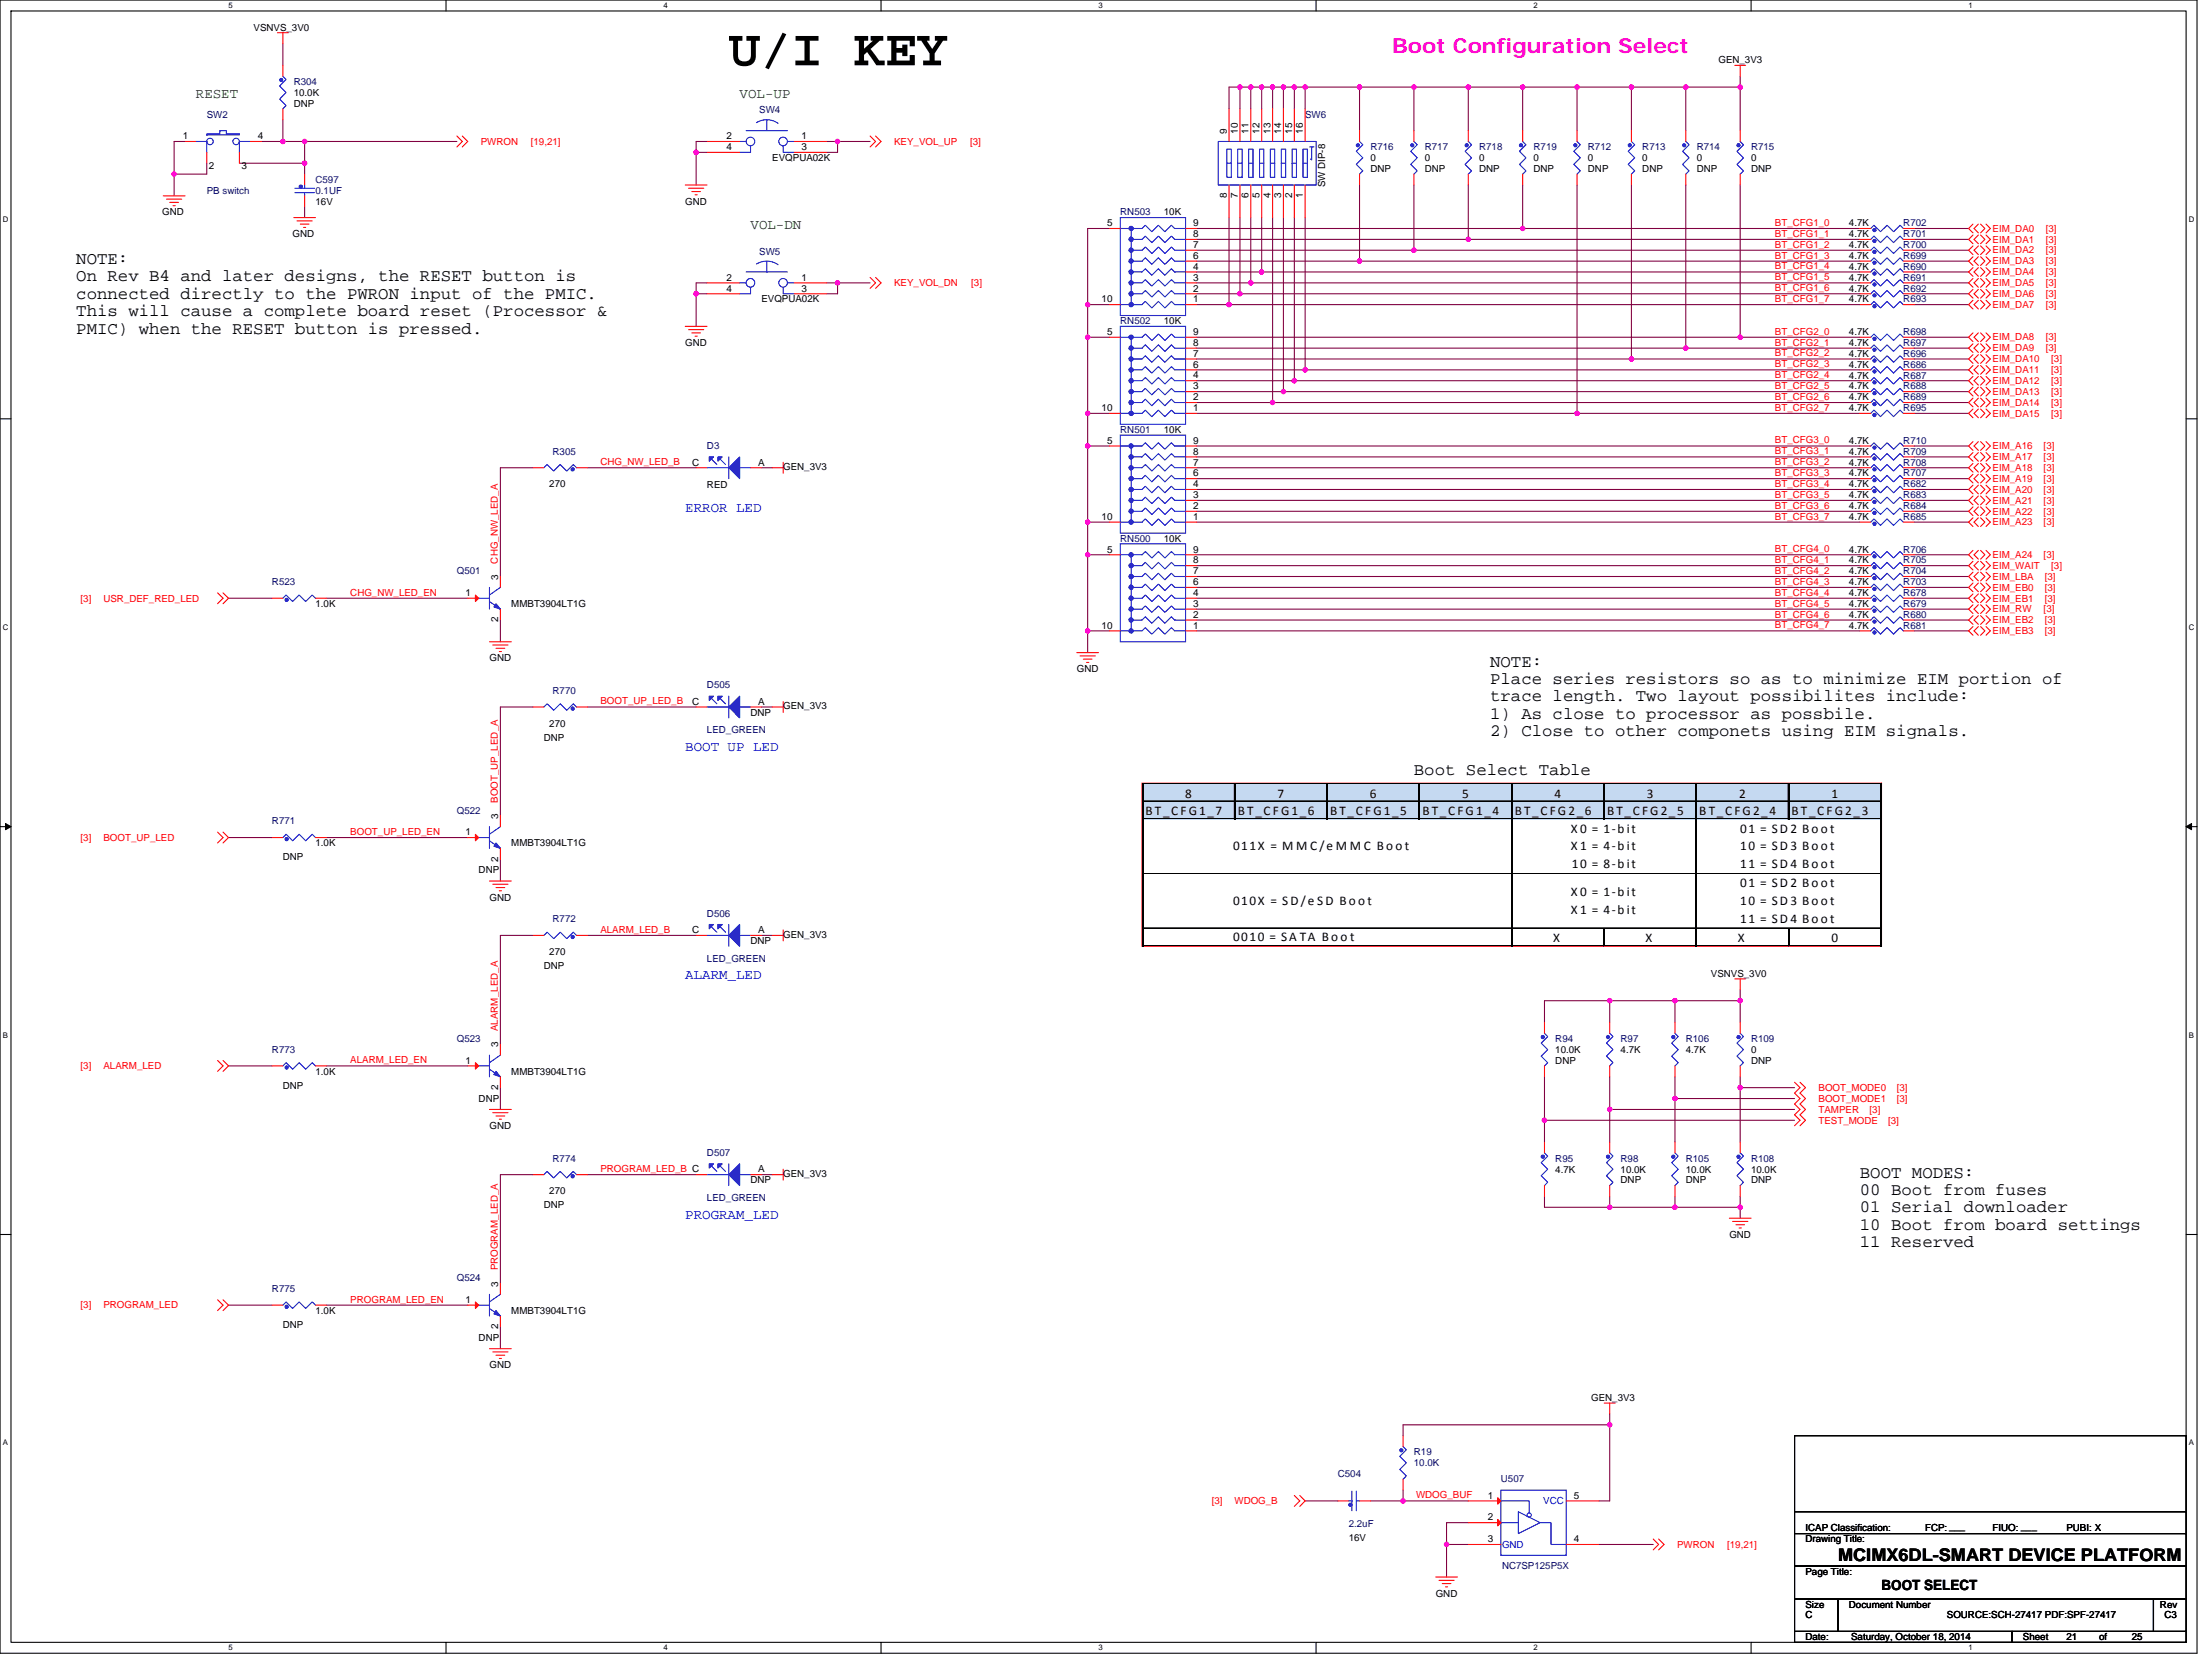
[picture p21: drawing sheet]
<svg xmlns="http://www.w3.org/2000/svg" width="610mm" height="457mm" viewBox="0 0 610 457" stroke-linecap="round" stroke-linejoin="round" font-family="sans-serif">
<defs><g id="words">
<text font-size="14.4" x="200.9" y="18">U/I KEY</text>
<text font-size="5.7" fill="#f0f" x="383.7" y="14.7">Boot Configuration Select</text>
<g font-size="4.8">
<text x="21" y="72.8">NOTE:</text>
<text x="21" y="77.6">On Rev B4 and later designs, the RESET button is</text>
<text x="21" y="82.4">connected directly to the PWRON input of the PMIC.</text>
<text x="21" y="87.1">This will cause a complete board reset (Processor &amp;</text>
<text x="21" y="91.9">PMIC) when the RESET button is pressed.</text>
<text x="410.7" y="183.7">NOTE:</text>
<text x="410.7" y="188.5">Place series resistors so as to minimize EIM portion of</text>
<text x="410.7" y="193.3">trace length. Two layout possibilites include:</text>
<text x="410.7" y="198">1) As close to processor as possbile.</text>
<text x="410.7" y="202.8">2) Close to other componets using EIM signals.</text>
<text x="389.7" y="213.7">Boot Select Table</text>
<text x="512.6" y="324.6">BOOT MODES:</text>
<text x="512.6" y="329.4">00 Boot from fuses</text>
<text x="512.6" y="334.1">01 Serial downloader</text>
<text x="512.6" y="338.9">10 Boot from board settings</text>
<text x="512.6" y="343.7">11 Reserved</text>
<text x="506.6" y="430.1">MCIMX6DL-SMART DEVICE PLATFORM</text>
</g>
<g font-size="3.9" fill="#008000">
<text x="54" y="27.1">RESET</text>
<text x="203.8" y="27.1">VOL-UP</text>
<text x="206.8" y="63.1">VOL-DN</text>
</g>
<g font-size="3.9" fill="#00f">
<text x="188.8" y="141">ERROR LED</text>
<text x="188.8" y="206.9">BOOT UP LED</text>
<text x="188.8" y="269.9">ALARM_LED</text>
<text x="188.8" y="335.8">PROGRAM_LED</text>
</g>
<text font-size="3.9" x="518.5" y="438.2">BOOT SELECT</text>
<g font-size="3.6">
<text x="326.6" y="219.8">8</text>
<text x="352.1" y="219.8">7</text>
<text x="377.5" y="219.8">6</text>
<text x="403" y="219.8">5</text>
<text x="428.4" y="219.8">4</text>
<text x="453.8" y="219.8">3</text>
<text x="479.3" y="219.8">2</text>
<text x="504.7" y="219.8">1</text>
<text x="315.7" y="224.7">BT_C FG1_7</text>
<text x="341.1" y="224.7">BT_C FG1_6</text>
<text x="366.6" y="224.7">BT_CFG1_5</text>
<text x="392" y="224.7">BT_CFG1_4</text>
<text x="417.4" y="224.7">BT_C FG2_6</text>
<text x="442.9" y="224.7">BT_C FG2_5</text>
<text x="468.3" y="224.7">BT_CFG2_4</text>
<text x="493.8" y="224.7">BT_C FG2_3</text>
<text x="432.9" y="229.5">X 0 = 1‐b it</text>
<text x="479.6" y="229.5">01 = SD 2 Bo o t</text>
<text x="339.8" y="234.4">011X = M M C/e M M C Bo o t</text>
<text x="432.9" y="234.4">X 1 = 4‐b it</text>
<text x="433.2" y="239.2">10 = 8‐b it</text>
<text x="479.6" y="239.2">11 = SD 4 Bo o t</text>
<text x="479.6" y="234.4">10 = SD 3 Bo o t</text>
<text x="479.6" y="244.6">01 = SD 2 Bo o t</text>
<text x="339.9" y="249.4">010X = SD /e SD Bo o t</text>
<text x="432.9" y="251.9">X 1 = 4‐b it</text>
<text x="432.9" y="247">X 0 = 1‐b it</text>
<text x="479.6" y="249.4">10 = SD 3 Bo o t</text>
<text x="479.6" y="254.3">11 = SD 4 Bo o t</text>
<text x="339.9" y="259.4">0010 = SA TA Bo o t</text>
<text x="428.1" y="259.7">X</text>
<text x="453.5" y="259.7">X</text>
<text x="478.9" y="259.7">X</text>
<text x="504.7" y="259.7">0</text>
</g>
<g font-size="2.7">
<text x="69.9" y="8.4">VSNVS_3V0</text>
<text x="473.6" y="17.4">GEN_3V3</text>
<text x="81" y="26.4">10.0K</text>
<text x="81" y="29.4">DNP</text>
<text x="50.4" y="38.4">1</text>
<text x="71.1" y="38.4">4</text>
<text x="200.2" y="38.4">2</text>
<text x="200.2" y="41.4">4</text>
<text x="220.9" y="38.4">1</text>
<text x="220.9" y="41.4">3</text>
<text x="338.1" y="36.9" transform="rotate(-90 338.1 36.9)">9</text>
<text x="341.1" y="36.9" transform="rotate(-90 341.1 36.9)">10</text>
<text x="344.1" y="36.9" transform="rotate(-90 344.1 36.9)">11</text>
<text x="347.1" y="36.9" transform="rotate(-90 347.1 36.9)">12</text>
<text x="350.1" y="36.9" transform="rotate(-90 350.1 36.9)">13</text>
<text x="353.1" y="36.9" transform="rotate(-90 353.1 36.9)">14</text>
<text x="356.1" y="36.9" transform="rotate(-90 356.1 36.9)">15</text>
<text x="359.1" y="36.9" transform="rotate(-90 359.1 36.9)">16</text>
<text x="57.6" y="46.5">2</text>
<text x="66.6" y="46.5">3</text>
<text x="212.8" y="44.4">EVQPUA02K</text>
<text x="377.7" y="44.4">0</text>
<text x="377.7" y="47.4">DNP</text>
<text x="392.7" y="44.4">0</text>
<text x="392.7" y="47.4">DNP</text>
<text x="407.6" y="44.4">0</text>
<text x="407.6" y="47.4">DNP</text>
<text x="422.6" y="44.4">0</text>
<text x="422.6" y="47.4">DNP</text>
<text x="437.6" y="44.4">0</text>
<text x="437.6" y="47.4">DNP</text>
<text x="452.6" y="44.4">0</text>
<text x="452.6" y="47.4">DNP</text>
<text x="467.6" y="44.4">0</text>
<text x="467.6" y="47.4">DNP</text>
<text x="482.6" y="44.4">0</text>
<text x="482.6" y="47.4">DNP</text>
<text x="365.2" y="51.6" transform="rotate(-90 365.2 51.6)">SW DIP-8</text>
<text x="44.7" y="59.4">GND</text>
<text x="87" y="56.4">16V</text>
<text x="188.8" y="56.4">GND</text>
<text x="320.7" y="59.4">10K</text>
<text x="338.1" y="54.6" transform="rotate(-90 338.1 54.6)">8</text>
<text x="341.1" y="54.6" transform="rotate(-90 341.1 54.6)">7</text>
<text x="344.1" y="54.6" transform="rotate(-90 344.1 54.6)">6</text>
<text x="347.1" y="54.6" transform="rotate(-90 347.1 54.6)">5</text>
<text x="350.1" y="54.6" transform="rotate(-90 350.1 54.6)">4</text>
<text x="353.1" y="54.6" transform="rotate(-90 353.1 54.6)">3</text>
<text x="356.1" y="54.6" transform="rotate(-90 356.1 54.6)">2</text>
<text x="359.1" y="54.6" transform="rotate(-90 359.1 54.6)">1</text>
<text x="80.6" y="65.4">GND</text>
<text x="305.1" y="62.4">5</text>
<text x="328.8" y="65.4">8</text>
<text x="328.8" y="62.4">9</text>
<text x="509.5" y="65.4">4.7K</text>
<text x="509.5" y="62.4">4.7K</text>
<text x="328.8" y="71.4">6</text>
<text x="328.8" y="68.3">7</text>
<text x="509.5" y="71.4">4.7K</text>
<text x="509.5" y="68.4">4.7K</text>
<text x="200.2" y="77.3">2</text>
<text x="220.9" y="77.3">1</text>
<text x="328.8" y="77.3">3</text>
<text x="328.8" y="74.3">4</text>
<text x="509.5" y="74.4">4.7K</text>
<text x="509.5" y="77.3">4.7K</text>
<text x="200.2" y="80.3">4</text>
<text x="209.8" y="83.4">EVQPUA02K</text>
<text x="220.9" y="80.3">3</text>
<text x="303.6" y="83.3">10</text>
<text x="328.8" y="83.3">1</text>
<text x="328.8" y="80.3">2</text>
<text x="509.5" y="80.3">4.7K</text>
<text x="509.5" y="83.4">4.7K</text>
<text x="320.7" y="89.3">10K</text>
<text x="188.8" y="95.3">GND</text>
<text x="305.1" y="92.3">5</text>
<text x="328.8" y="95.3">8</text>
<text x="328.8" y="92.3">9</text>
<text x="509.5" y="92.3">4.7K</text>
<text x="509.5" y="95.3">4.7K</text>
<text x="328.8" y="101.3">6</text>
<text x="328.8" y="98.3">7</text>
<text x="509.5" y="98.3">4.7K</text>
<text x="509.5" y="101.3">4.7K</text>
<text x="328.8" y="107.3">3</text>
<text x="328.8" y="104.3">4</text>
<text x="509.5" y="104.3">4.7K</text>
<text x="509.5" y="107.3">4.7K</text>
<text x="303.6" y="113.3">10</text>
<text x="328.8" y="113.3">1</text>
<text x="328.8" y="110.3">2</text>
<text x="509.5" y="113.3">4.7K</text>
<text x="509.5" y="110.3">4.7K</text>
<text x="320.7" y="119.3">10K</text>
<text x="305.1" y="122.3">5</text>
<text x="328.8" y="125.3">8</text>
<text x="328.8" y="122.3">9</text>
<text x="509.5" y="125.3">4.7K</text>
<text x="509.5" y="122.3">4.7K</text>
<text x="190.8" y="128.3">C</text>
<text x="208.9" y="128.3">A</text>
<text x="215.8" y="129.5">GEN_3V3</text>
<text x="328.8" y="131.3">6</text>
<text x="328.8" y="128.3">7</text>
<text x="509.5" y="131.3">4.7K</text>
<text x="509.5" y="128.3">4.7K</text>
<text x="151.4" y="134.3">270</text>
<text x="194.8" y="134.6">RED</text>
<text x="328.8" y="137.3">3</text>
<text x="328.8" y="134.3">4</text>
<text x="509.5" y="137.3">4.7K</text>
<text x="509.5" y="134.3">4.7K</text>
<text x="303.6" y="143.3">10</text>
<text x="328.8" y="143.3">1</text>
<text x="328.8" y="140.3">2</text>
<text x="509.5" y="143.3">4.7K</text>
<text x="509.5" y="140.3">4.7K</text>
<text x="320.7" y="149.3">10K</text>
<text x="305.1" y="152.3">5</text>
<text x="328.8" y="155.3">8</text>
<text x="328.8" y="152.3">9</text>
<text x="509.5" y="152.3">4.7K</text>
<text x="509.5" y="155.3">4.7K</text>
<text x="137.3" y="159.8" transform="rotate(-90 137.3 159.8)">3</text>
<text x="328.8" y="161.3">6</text>
<text x="328.8" y="158.3">7</text>
<text x="509.5" y="158.3">4.7K</text>
<text x="509.5" y="161.3">4.7K</text>
<text x="87" y="167.3">1.0K</text>
<text x="128.3" y="164.3">1</text>
<text x="140.9" y="167.3">MMBT3904LT1G</text>
<text x="328.8" y="167.3">3</text>
<text x="328.8" y="164.3">4</text>
<text x="509.5" y="167.3">4.7K</text>
<text x="509.5" y="164.3">4.7K</text>
<text x="137.3" y="171.5" transform="rotate(-90 137.3 171.5)">2</text>
<text x="303.6" y="173.2">10</text>
<text x="328.8" y="173.2">1</text>
<text x="328.8" y="170.3">2</text>
<text x="509.5" y="170.3">4.7K</text>
<text x="509.5" y="173.3">4.7K</text>
<text x="134.9" y="182.2">GND</text>
<text x="296.8" y="185.3">GND</text>
<text x="190.8" y="194.2">C</text>
<text x="206.8" y="197.2">DNP</text>
<text x="208.9" y="194.2">A</text>
<text x="215.8" y="195.4">GEN_3V3</text>
<text x="151.4" y="200.2">270</text>
<text x="149.9" y="204.1">DNP</text>
<text x="137.3" y="225.7" transform="rotate(-90 137.3 225.7)">3</text>
<text x="87" y="233.2">1.0K</text>
<text x="128.3" y="230.2">1</text>
<text x="140.9" y="233.2">MMBT3904LT1G</text>
<text x="78" y="237.1">DNP</text>
<text x="137.3" y="237.4" transform="rotate(-90 137.3 237.4)">2</text>
<text x="131.9" y="240.7">DNP</text>
<text x="134.9" y="248.2">GND</text>
<text x="190.8" y="257.2">C</text>
<text x="208.9" y="257.2">A</text>
<text x="151.4" y="263.2">270</text>
<text x="206.8" y="260.2">DNP</text>
<text x="215.8" y="258.4">GEN_3V3</text>
<text x="149.9" y="267.1">DNP</text>
<text x="471.5" y="269.2">VSNVS_3V0</text>
<text x="128.3" y="293.1">1</text>
<text x="137.3" y="288.7" transform="rotate(-90 137.3 288.7)">3</text>
<text x="428.6" y="290.2">10.0K</text>
<text x="428.6" y="293.2">DNP</text>
<text x="446.6" y="290.2">4.7K</text>
<text x="464.6" y="290.2">4.7K</text>
<text x="482.6" y="290.2">0</text>
<text x="482.6" y="293.2">DNP</text>
<text x="87" y="296.1">1.0K</text>
<text x="140.9" y="296.1">MMBT3904LT1G</text>
<text x="78" y="300">DNP</text>
<text x="131.9" y="303.6">DNP</text>
<text x="137.3" y="300.4" transform="rotate(-90 137.3 300.4)">2</text>
<text x="134.9" y="311.1">GND</text>
<text x="208.9" y="323.1">A</text>
<text x="428.6" y="323.1">4.7K</text>
<text x="446.6" y="323.1">10.0K</text>
<text x="464.6" y="323.1">10.0K</text>
<text x="482.6" y="323.1">10.0K</text>
<text x="151.4" y="329.1">270</text>
<text x="206.8" y="326.1">DNP</text>
<text x="215.8" y="324.3">GEN_3V3</text>
<text x="446.6" y="326.1">DNP</text>
<text x="464.6" y="326.1">DNP</text>
<text x="482.6" y="326.1">DNP</text>
<text x="149.9" y="333">DNP</text>
<text x="476.6" y="341.1">GND</text>
<text x="128.3" y="359.1">1</text>
<text x="137.3" y="354.6" transform="rotate(-90 137.3 354.6)">3</text>
<text x="78" y="366">DNP</text>
<text x="87" y="362.1">1.0K</text>
<text x="140.9" y="362.1">MMBT3904LT1G</text>
<text x="131.9" y="369.6">DNP</text>
<text x="137.3" y="366.3" transform="rotate(-90 137.3 366.3)">2</text>
<text x="134.9" y="377.1">GND</text>
<text x="438.5" y="386.1">GEN_3V3</text>
<text x="410" y="413">1</text>
<text x="433.7" y="413">5</text>
<text x="410" y="419">2</text>
<text x="371.7" y="424.7">16V</text>
<text x="410" y="425">3</text>
<text x="433.7" y="425">4</text>
<text x="497.6" y="425">Drawing Title:</text>
<text x="497.6" y="422">ICAP Classification:</text>
<text x="530.5" y="422">FCP: ___</text>
<text x="549.1" y="422">FIUO: ___</text>
<text x="569.5" y="422">PUBI: X</text>
<text x="497.6" y="434">Page Title:</text>
<text x="395.7" y="440">GND</text>
<text x="497.6" y="443">Size</text>
<text x="509.5" y="443">Document Number</text>
<text x="595.3" y="443">Rev</text>
<text x="497.6" y="446">C</text>
<text x="536.5" y="446">SOURCE:SCH-27417 PDF:SPF-27417</text>
<text x="596.5" y="446">C3</text>
<text x="497.6" y="452">Date:</text>
<text x="510.2" y="452">Saturday, October 18, 2014</text>
<text x="557.5" y="452">Sheet</text>
<text x="569.5" y="452">21</text>
<text x="578.5" y="452">of</text>
<text x="587.5" y="452">25</text>
</g>
<g font-size="2.7" fill="#000080">
<text x="81" y="23.4">R304</text>
<text x="57" y="32.4">SW2</text>
<text x="209.2" y="31.2">SW4</text>
<text x="359.7" y="32.4">SW6</text>
<text x="377.7" y="41.4">R716</text>
<text x="392.7" y="41.4">R717</text>
<text x="407.6" y="41.4">R718</text>
<text x="422.6" y="41.4">R719</text>
<text x="437.6" y="41.4">R712</text>
<text x="452.6" y="41.4">R713</text>
<text x="467.6" y="41.4">R714</text>
<text x="482.6" y="41.4">R715</text>
<text x="57" y="53.4">PB switch</text>
<text x="87" y="50.4">C597</text>
<text x="87" y="53.4">0.1UF</text>
<text x="308.7" y="59.4">RN503</text>
<text x="524.5" y="65.4">R701</text>
<text x="524.5" y="62.4">R702</text>
<text x="209.2" y="70.2">SW5</text>
<text x="524.5" y="71.4">R699</text>
<text x="524.5" y="68.4">R700</text>
<text x="524.5" y="74.4">R690</text>
<text x="524.5" y="77.3">R691</text>
<text x="524.5" y="80.3">R692</text>
<text x="524.5" y="83.4">R693</text>
<text x="308.7" y="89.3">RN502</text>
<text x="524.5" y="92.3">R698</text>
<text x="524.5" y="95.3">R697</text>
<text x="524.5" y="98.3">R696</text>
<text x="524.5" y="101.3">R686</text>
<text x="524.5" y="104.3">R687</text>
<text x="524.5" y="107.3">R688</text>
<text x="524.5" y="113.3">R695</text>
<text x="524.5" y="110.3">R689</text>
<text x="308.7" y="119.3">RN501</text>
<text x="152.3" y="125.3">R305</text>
<text x="194.8" y="123.8">D3</text>
<text x="524.5" y="125.3">R709</text>
<text x="524.5" y="122.3">R710</text>
<text x="524.5" y="131.3">R707</text>
<text x="524.5" y="128.3">R708</text>
<text x="524.5" y="137.3">R683</text>
<text x="524.5" y="134.3">R682</text>
<text x="524.5" y="143.3">R685</text>
<text x="524.5" y="140.3">R684</text>
<text x="308.7" y="149.3">RN500</text>
<text x="524.5" y="152.3">R706</text>
<text x="524.5" y="155.3">R705</text>
<text x="75" y="161.3">R523</text>
<text x="125.9" y="158.3">Q501</text>
<text x="524.5" y="158.3">R704</text>
<text x="524.5" y="161.3">R703</text>
<text x="524.5" y="167.3">R679</text>
<text x="524.5" y="164.3">R678</text>
<text x="524.5" y="170.3">R680</text>
<text x="524.5" y="173.3">R681</text>
<text x="152.3" y="191.2">R770</text>
<text x="194.8" y="189.7">D505</text>
<text x="194.8" y="202">LED_GREEN</text>
<text x="75" y="227.2">R771</text>
<text x="125.9" y="224.2">Q522</text>
<text x="152.3" y="254.2">R772</text>
<text x="194.8" y="252.7">D506</text>
<text x="194.8" y="265">LED_GREEN</text>
<text x="125.9" y="287.1">Q523</text>
<text x="428.6" y="287.1">R94</text>
<text x="446.6" y="287.1">R97</text>
<text x="464.6" y="287.1">R106</text>
<text x="482.6" y="287.1">R109</text>
<text x="75" y="290.2">R773</text>
<text x="152.3" y="320.1">R774</text>
<text x="194.8" y="318.6">D507</text>
<text x="428.6" y="320.1">R95</text>
<text x="446.6" y="320.1">R98</text>
<text x="464.6" y="320.1">R105</text>
<text x="482.6" y="320.1">R108</text>
<text x="194.8" y="330.9">LED_GREEN</text>
<text x="125.9" y="353.1">Q524</text>
<text x="75" y="356.1">R775</text>
<text x="389.7" y="401">R19</text>
<text x="368.7" y="407">C504</text>
<text x="389.7" y="404.1">10.0K</text>
<text x="413.6" y="408.5">U507</text>
<text x="371.7" y="420.8">2.2uF</text>
<text x="413.9" y="432.5">NC7SP125P5X</text>
</g>
<g font-size="2.7" fill="#f00">
<text x="132.5" y="39.9">PWRON</text>
<text x="146.3" y="39.9">[19,21]</text>
<text x="246.4" y="39.9">KEY_VOL_UP</text>
<text x="267.4" y="39.9">[3]</text>
<text x="489.2" y="62.3">BT_CFG1_0</text>
<text x="489.2" y="65.3">BT_CFG1_1</text>
<text x="549.1" y="63.9">EIM_DA0</text>
<text x="563.8" y="63.9">[3]</text>
<text x="489.2" y="71.3">BT_CFG1_3</text>
<text x="489.2" y="68.3">BT_CFG1_2</text>
<text x="549.1" y="66.9">EIM_DA1</text>
<text x="549.1" y="69.8">EIM_DA2</text>
<text x="563.8" y="66.9">[3]</text>
<text x="563.8" y="69.8">[3]</text>
<text x="489.2" y="74.3">BT_CFG1_4</text>
<text x="489.2" y="77.3">BT_CFG1_5</text>
<text x="549.1" y="72.9">EIM_DA3</text>
<text x="549.1" y="75.9">EIM_DA4</text>
<text x="563.8" y="72.9">[3]</text>
<text x="563.8" y="75.9">[3]</text>
<text x="246.4" y="78.8">KEY_VOL_DN</text>
<text x="267.7" y="78.8">[3]</text>
<text x="489.2" y="83.2">BT_CFG1_7</text>
<text x="489.2" y="80.3">BT_CFG1_6</text>
<text x="549.1" y="78.8">EIM_DA5</text>
<text x="549.1" y="81.9">EIM_DA6</text>
<text x="563.8" y="78.8">[3]</text>
<text x="563.8" y="81.9">[3]</text>
<text x="549.1" y="84.8">EIM_DA7</text>
<text x="563.8" y="84.8">[3]</text>
<text x="489.2" y="92.2">BT_CFG2_0</text>
<text x="489.2" y="95.2">BT_CFG2_1</text>
<text x="549.1" y="93.8">EIM_DA8</text>
<text x="563.8" y="93.8">[3]</text>
<text x="489.2" y="98.2">BT_CFG2_2</text>
<text x="489.2" y="101.2">BT_CFG2_3</text>
<text x="549.1" y="96.8">EIM_DA9</text>
<text x="549.1" y="99.8">EIM_DA10</text>
<text x="563.8" y="96.8">[3]</text>
<text x="565.3" y="99.8">[3]</text>
<text x="489.2" y="104.2">BT_CFG2_4</text>
<text x="489.2" y="107.2">BT_CFG2_5</text>
<text x="549.1" y="102.8">EIM_DA11</text>
<text x="549.1" y="105.8">EIM_DA12</text>
<text x="565.3" y="102.8">[3]</text>
<text x="565.3" y="105.8">[3]</text>
<text x="489.2" y="113.2">BT_CFG2_7</text>
<text x="489.2" y="110.2">BT_CFG2_6</text>
<text x="549.1" y="108.8">EIM_DA13</text>
<text x="549.1" y="111.8">EIM_DA14</text>
<text x="565.3" y="108.8">[3]</text>
<text x="565.3" y="111.8">[3]</text>
<text x="549.1" y="114.8">EIM_DA15</text>
<text x="565.3" y="114.8">[3]</text>
<text x="489.2" y="122.2">BT_CFG3_0</text>
<text x="489.2" y="125.2">BT_CFG3_1</text>
<text x="549.1" y="123.8">EIM_A16</text>
<text x="563.2" y="123.8">[3]</text>
<text x="165.5" y="128.2">CHG_NW_LED_B</text>
<text x="489.2" y="128.2">BT_CFG3_2</text>
<text x="489.2" y="131.2">BT_CFG3_3</text>
<text x="549.1" y="126.8">EIM_A17</text>
<text x="549.1" y="129.8">EIM_A18</text>
<text x="563.2" y="126.8">[3]</text>
<text x="563.2" y="129.8">[3]</text>
<text x="489.2" y="134.2">BT_CFG3_4</text>
<text x="489.2" y="137.2">BT_CFG3_5</text>
<text x="549.1" y="132.8">EIM_A19</text>
<text x="549.1" y="135.8">EIM_A20</text>
<text x="563.2" y="132.8">[3]</text>
<text x="563.2" y="135.8">[3]</text>
<text x="489.2" y="140.2">BT_CFG3_6</text>
<text x="489.2" y="143.2">BT_CFG3_7</text>
<text x="549.1" y="138.8">EIM_A21</text>
<text x="549.1" y="141.8">EIM_A22</text>
<text x="563.2" y="138.8">[3]</text>
<text x="563.2" y="141.8">[3]</text>
<text x="549.1" y="144.8">EIM_A23</text>
<text x="563.2" y="144.8">[3]</text>
<text x="137.2" y="155.3" transform="rotate(-90 137.2 155.3)">CHG_NW_LED_A</text>
<text x="489.2" y="152.2">BT_CFG4_0</text>
<text x="489.2" y="155.2">BT_CFG4_1</text>
<text x="549.1" y="153.8">EIM_A24</text>
<text x="563.2" y="153.8">[3]</text>
<text x="489.2" y="158.2">BT_CFG4_2</text>
<text x="489.2" y="161.2">BT_CFG4_3</text>
<text x="549.1" y="156.8">EIM_WAIT</text>
<text x="549.1" y="159.8">EIM_LBA</text>
<text x="563.5" y="159.8">[3]</text>
<text x="565.3" y="156.8">[3]</text>
<text x="22.2" y="165.8">[3]</text>
<text x="28.5" y="165.8">USR_DEF_RED_LED</text>
<text x="96.5" y="164.2">CHG_NW_LED_EN</text>
<text x="489.2" y="164.2">BT_CFG4_4</text>
<text x="489.2" y="167.2">BT_CFG4_5</text>
<text x="549.1" y="162.8">EIM_EB0</text>
<text x="549.1" y="165.8">EIM_EB1</text>
<text x="563.5" y="162.8">[3]</text>
<text x="563.5" y="165.8">[3]</text>
<text x="489.2" y="170.2">BT_CFG4_6</text>
<text x="489.2" y="173.2">BT_CFG4_7</text>
<text x="549.1" y="168.8">EIM_RW</text>
<text x="549.1" y="171.8">EIM_EB2</text>
<text x="563.2" y="168.8">[3]</text>
<text x="563.5" y="171.8">[3]</text>
<text x="549.1" y="174.8">EIM_EB3</text>
<text x="563.5" y="174.8">[3]</text>
<text x="165.5" y="194.1">BOOT_UP_LED_B</text>
<text x="137.2" y="221.2" transform="rotate(-90 137.2 221.2)">BOOT_UP_LED_A</text>
<text x="22.2" y="231.7">[3]</text>
<text x="28.5" y="231.7">BOOT_UP_LED</text>
<text x="96.5" y="230.1">BOOT_UP_LED_EN</text>
<text x="165.5" y="257.1">ALARM_LED_B</text>
<text x="137.2" y="284.2" transform="rotate(-90 137.2 284.2)">ALARM_LED_A</text>
<text x="96.5" y="293.1">ALARM_LED_EN</text>
<text x="22.2" y="294.6">[3]</text>
<text x="28.5" y="294.6">ALARM_LED</text>
<text x="501.2" y="300.7">BOOT_MODE0</text>
<text x="501.2" y="303.6">BOOT_MODE1</text>
<text x="522.7" y="300.7">[3]</text>
<text x="522.7" y="303.6">[3]</text>
<text x="501.2" y="306.6">TAMPER</text>
<text x="501.2" y="309.6">TEST_MODE</text>
<text x="515.2" y="306.6">[3]</text>
<text x="520.3" y="309.6">[3]</text>
<text x="165.5" y="323">PROGRAM_LED_B C</text>
<text x="137.2" y="350.1" transform="rotate(-90 137.2 350.1)">PROGRAM_LED_A</text>
<text x="96.5" y="359">PROGRAM_LED_EN</text>
<text x="22.2" y="360.6">[3]</text>
<text x="28.5" y="360.6">PROGRAM_LED</text>
<text x="390.2" y="412.9">WDOG_BUF</text>
<text x="333.9" y="414.5">[3]</text>
<text x="340.2" y="414.5">WDOG_B</text>
<text x="462.2" y="426.5">PWRON</text>
<text x="476" y="426.5">[19,21]</text>
</g>
<g font-size="2.7" fill="#00f">
<text x="425.3" y="414.5">VCC</text>
<text x="413.9" y="426.5">GND</text>
</g>
<g font-size="2.1">
<text x="63" y="2.3">5</text>
<text x="182.9" y="2.3">4</text>
<text x="302.7" y="2.3">3</text>
<text x="422.6" y="2.3">2</text>
<text x="542.5" y="2.3">1</text>
<text x=".8" y="61.2">D</text>
<text x="603.2" y="61.2">D</text>
<text x=".8" y="173.5">C</text>
<text x="603.2" y="173.5">C</text>
<text x=".8" y="285.9">B</text>
<text x="603.2" y="285.9">B</text>
<text x=".8" y="398.3">A</text>
<text x="603.2" y="398.3">A</text>
<text x="63" y="454.9">5</text>
<text x="182.9" y="454.9">4</text>
<text x="302.7" y="454.9">3</text>
<text x="422.6" y="454.9">2</text>
<text x="542.5" y="454.9">1</text>
</g>
</g></defs>
<path d="M0 0h605.5v455.6h-605.5zM3 3h599.5v449.6h-599.5z" fill="none" stroke="#000" stroke-width=".3"/>
<g fill="#fff">
<path d="M63 .3h1.2v2.4h-1.2z"/>
<path d="M63 452.9h1.2v2.4h-1.2z"/>
</g>
<path d="M122.9 0v3M122.9 452.6v3" fill="none" stroke="#000" stroke-width=".3"/>
<g fill="#fff">
<path d="M182.9 .3h1.1v2.4h-1.1z"/>
<path d="M182.9 452.9h1.1v2.4h-1.1z"/>
</g>
<path d="M242.8 0v3M242.8 452.6v3" fill="none" stroke="#000" stroke-width=".3"/>
<g fill="#fff">
<path d="M302.7 .3h1.2v2.4h-1.2z"/>
<path d="M302.7 452.9h1.2v2.4h-1.2z"/>
</g>
<path d="M362.7 0v3M362.7 452.6v3" fill="none" stroke="#000" stroke-width=".3"/>
<g fill="#fff">
<path d="M422.6 .3h1.2v2.4h-1.2z"/>
<path d="M422.6 452.9h1.2v2.4h-1.2z"/>
</g>
<path d="M482.6 0v3M482.6 452.6v3" fill="none" stroke="#000" stroke-width=".3"/>
<g fill="#fff">
<path d="M542.5 .3h1.2v2.4h-1.2z"/>
<path d="M542.5 452.9h1.2v2.4h-1.2z"/>
<path d="M.8 59.2h1.5v2.4h-1.5z"/>
<path d="M603.2 59.2h1.6v2.4h-1.6z"/>
<path d="M.8 171.6h1.5v2.4h-1.5z"/>
<path d="M603.2 171.6h1.6v2.4h-1.6z"/>
</g>
<path d="M0 115.4h3M602.5 115.4h3" fill="none" stroke="#000" stroke-width=".3"/>
<g fill="#fff">
<path d="M.8 284h1.4v2.4h-1.4z"/>
<path d="M603.2 284h1.4v2.4h-1.4z"/>
</g>
<path d="M0 227.8h3M602.5 227.8h3" fill="none" stroke="#000" stroke-width=".3"/>
<path d="M1.5 226.9l1.5 .9-1.5 .9zM602.5 227.8l1.5-.9v1.8z" fill="#000" stroke="#000" stroke-width=".28"/>
<g fill="#fff">
<path d="M.7 396.4h1.5v2.4h-1.5z"/>
<path d="M603.2 396.4h1.4v2.4h-1.4z"/>
</g>
<path d="M0 340.2h3M602.5 340.2h3" fill="none" stroke="#000" stroke-width=".3"/>
<path d="M314.7 215.8v45h203.8v-45z" fill-rule="evenodd" fill="#fff" stroke="#f00" stroke-width=".3"/>
<path d="M315 216.1h203.5v9.7h-203.5z" fill="#c5d9f1"/>
<g fill="none" stroke="#000" stroke-width=".28">
<path d="M314.7 215.8v45M315 215.8h203.5M315 216h203.5M340.2 216.1v9.7M365.6 216.1v9.7M391 216.1v9.7M416.5 216.1v44.7M441.9 216.1v9.7M467.3 216.1v44.7M492.8 216.1v9.7M518.2 216.1v44.7M315 220.7h203.5"/>
<path d="M315 220.8h203.5M315 225.6h203.5M315 225.7h203.5M315 240.6h203.5M315 240.7h203.5M315 255.7h203.5M315 255.8h203.5M441.9 255.9v4.9M492.8 255.9v4.9M315 260.6h203.5M315 260.7h203.5"/>
</g>
<path d="M314.9 215.8v45M340.3 216.1v9.7M391.2 216.1v9.7M416.6 216.1v44.7M442.1 216.1v9.7M492.9 216.1v9.7M518.4 216.1v44.7M442.1 255.9v4.9M492.9 255.9v4.9" fill="none" stroke="#000" stroke-width=".32"/>
<path d="M365.8 216.1v9.7M467.5 216.1v44.7" fill="none" stroke="#000" stroke-width=".34"/>
<g fill="none" stroke="#800040" stroke-width=".3">
<path d="M78 12v6M51 39h-3v9M72 39h6M78 39h5.9M78 33v6M83.9 39h42M83.9 39v9M194.8 39h-2.9v3M227.8 39h12M230.8 39v3h-3M341.7 24h-3v6M341.7 24h3"/>
<path d="M341.7 24v6M344.7 24v6M344.7 24h3M347.7 24v6M347.7 24h3v6M350.7 24h3M353.7 24h3v6M353.7 24v6M356.7 24h3M359.7 24h15v12M359.7 24v6M374.7 24h15v12"/>
<path d="M389.7 24h14.9M404.6 24h15M404.6 24v12M419.6 24h15M419.6 24v12M434.6 24h15M434.6 24v12M449.6 24h15M449.6 24v12M464.6 24v12M464.6 24h15M479.6 24v12"/>
<path d="M479.6 21v3M48 48v6M57 45v3h-9M66 45h17.9M83.9 57v3M191.9 42h2.9M191.9 42v9M338.7 60v23.9M341.7 60v21M344.7 60v18M347.7 60v15M350.7 60v50.9"/>
<path d="M353.7 60v47.9M356.7 60v44.9M359.7 60v41.9M374.7 51v21M389.7 51v18M404.6 51v15M419.6 51v12M434.6 51v62.9M449.6 51v47.9M464.6 51v44.9M479.6 51v41.9M194.8 78h-2.9v3"/>
<path d="M227.8 78h3M230.8 78v3h-3M230.8 78h9M305.8 63h-6.1v20.9M329.7 78h15M329.7 75h18M329.7 63h89.9M329.7 66h74.9M329.7 69h60M329.7 72h45M344.7 78h167.9M347.7 75h164.9"/>
<path d="M374.7 72h137.9M389.7 69h122.9M404.6 66h108M419.6 63h93M527.5 63h15M527.5 66h15M527.5 69h15M527.5 72h15M527.5 75h15M527.5 78h15M191.9 81v8.9M191.9 81h2.9"/>
<path d="M299.7 92.9h6.1M299.7 83.9v9M299.7 92.9v21M299.7 83.9h6.1M329.7 98.9h119.9M329.7 83.9h9M329.7 92.9h149.9M329.7 95.9h134.9M329.7 81h12M338.7 83.9h173.9M341.7 81h170.9M449.6 98.9h63"/>
<path d="M464.6 95.9h48M479.6 92.9h33M527.5 81h15M527.5 83.9h15M527.5 92.9h15M527.5 95.9h15M527.5 98.9h15M299.7 113.9h6.1M299.7 113.9v9M329.7 110.9h21M329.7 107.9h24M329.7 104.9h27"/>
<path d="M329.7 113.9h104.9M329.7 101.9h30M350.7 110.9h161.9M353.7 107.9h158.9M356.7 104.9h155.9M359.7 101.9h152.9M434.6 113.9h78M527.5 101.9h15M527.5 104.9h15M527.5 107.9h15M527.5 110.9h15M527.5 113.9h15"/>
<path d="M146.9 128.9h-9v30M161.9 128.9h30M209.8 128.9h3M299.7 122.9v21M299.7 122.9h6.1M329.7 122.9h182.9M329.7 137.9h182.9M329.7 125.9h182.9M329.7 128.9h182.9M329.7 131.9h182.9M329.7 134.9h182.9M527.5 122.9h15"/>
<path d="M527.5 125.9h15M527.5 128.9h15M527.5 131.9h15M527.5 134.9h15M527.5 137.9h15M299.7 152.9v21M299.7 143.9v9M299.7 152.9h6.1M299.7 143.9h6.1M329.7 140.9h182.9M329.7 152.9h182.9M329.7 155.9h182.9"/>
<path d="M329.7 158.9h182.9M329.7 143.9h182.9M527.5 155.9h15M527.5 158.9h15M527.5 140.9h15M527.5 143.9h15M527.5 152.9h15M63 164.9h12M89.9 164.9h39M137.9 170.9v6M299.7 173.9v6M299.7 173.9h6.1"/>
<path d="M329.7 161.9h182.9M329.7 167.9h182.9M329.7 164.9h182.9M329.7 170.9h182.9M329.7 173.9h182.9M527.5 170.9h15M527.5 173.9h15M527.5 164.9h15M527.5 161.9h15M527.5 167.9h15M146.9 194.8h-9v30M161.9 194.8h30"/>
<path d="M209.8 194.8h3M63 230.8h12M89.9 230.8h39M137.9 236.8v6M146.9 257.8h-9v30M161.9 257.8h30M209.8 257.8h3M443.6 275.8v6M443.6 275.8h18v6M443.6 275.8h-18v6M461.6 275.8h18M479.6 275.8v6"/>
<path d="M479.6 272.8v3M63 293.8h12M89.9 293.8h39M137.9 299.7v6.1M425.6 296.8v11.9M443.6 296.8v9M461.6 296.8v5.9M479.6 299.7v15M479.6 299.7h15M479.6 296.8v2.9M425.6 308.7h69M425.6 308.7v6"/>
<path d="M443.6 305.8h51M443.6 305.8v8.9M461.6 302.7h33M461.6 302.7v12M146.9 323.7h-9v30M161.9 323.7h30M209.8 323.7h3M425.6 329.7v3h18M443.6 329.7v3M443.6 332.7h18M461.6 332.7h18M461.6 329.7v3"/>
<path d="M479.6 329.7v3M479.6 332.7v3M63 359.7h12M89.9 359.7h39M137.9 365.7v6M443.6 392.7h-56.9v3M443.6 389.7v3M443.6 392.7v20.9h-3M359.7 413.6h9M377.7 413.6h9M386.7 410.7v2.9M386.7 413.6h17.9"/>
<path d="M404.6 419.6h-5.9v6M398.7 425.6h5.9M398.7 425.6v9M440.6 425.6h15"/>
</g>
<g fill="#f0f" stroke="#f0f" stroke-width=".3">
<circle cx="191.8" cy="42" r=".59"/>
<circle cx="230.8" cy="77.9" r=".59"/>
<circle cx="191.8" cy="80.9" r=".59"/>
<circle cx="230.8" cy="39" r=".59"/>
<circle cx="299.7" cy="152.9" r=".59"/>
<circle cx="299.7" cy="173.9" r=".59"/>
<circle cx="359.7" cy="24" r=".59"/>
<circle cx="299.7" cy="83.9" r=".59"/>
<circle cx="299.7" cy="92.9" r=".59"/>
<circle cx="299.7" cy="113.9" r=".59"/>
<circle cx="449.6" cy="98.9" r=".59"/>
<circle cx="359.7" cy="101.9" r=".59"/>
<circle cx="347.7" cy="74.9" r=".59"/>
<circle cx="434.6" cy="113.9" r=".59"/>
<circle cx="350.7" cy="110.9" r=".59"/>
<circle cx="356.7" cy="104.9" r=".59"/>
<circle cx="338.7" cy="83.9" r=".59"/>
<circle cx="419.6" cy="63" r=".59"/>
<circle cx="404.6" cy="66" r=".59"/>
<circle cx="299.7" cy="122.9" r=".59"/>
<circle cx="299.7" cy="143.9" r=".59"/>
<circle cx="374.7" cy="71.9" r=".59"/>
<circle cx="344.7" cy="77.9" r=".59"/>
<circle cx="389.7" cy="69" r=".59"/>
<circle cx="344.7" cy="24" r=".59"/>
<circle cx="341.7" cy="24" r=".59"/>
<circle cx="347.7" cy="24" r=".59"/>
<circle cx="350.7" cy="24" r=".59"/>
<circle cx="356.7" cy="24" r=".59"/>
<circle cx="353.7" cy="24" r=".59"/>
<circle cx="443.6" cy="305.7" r=".59"/>
<circle cx="461.6" cy="302.7" r=".59"/>
<circle cx="425.6" cy="308.7" r=".59"/>
<circle cx="461.6" cy="275.8" r=".59"/>
<circle cx="443.6" cy="275.8" r=".59"/>
<circle cx="479.6" cy="275.8" r=".59"/>
<circle cx="479.6" cy="299.7" r=".59"/>
<circle cx="341.7" cy="80.9" r=".59"/>
<circle cx="353.7" cy="107.9" r=".59"/>
<circle cx="389.7" cy="24" r=".59"/>
<circle cx="374.7" cy="24" r=".59"/>
<circle cx="404.6" cy="24" r=".59"/>
<circle cx="419.6" cy="24" r=".59"/>
<circle cx="434.6" cy="24" r=".59"/>
<circle cx="479.6" cy="24" r=".59"/>
<circle cx="479.6" cy="92.9" r=".59"/>
<circle cx="464.6" cy="95.9" r=".59"/>
<circle cx="464.6" cy="24" r=".59"/>
<circle cx="449.6" cy="24" r=".59"/>
<circle cx="461.6" cy="332.7" r=".59"/>
<circle cx="443.6" cy="332.7" r=".59"/>
<circle cx="479.6" cy="332.7" r=".59"/>
<circle cx="48" cy="48" r=".58"/>
<circle cx="83.9" cy="45" r=".59"/>
<circle cx="83.9" cy="39" r=".59"/>
<circle cx="77.9" cy="39" r=".59"/>
<circle cx="386.7" cy="413.6" r=".59"/>
<circle cx="398.7" cy="425.6" r=".59"/>
<circle cx="443.6" cy="392.7" r=".59"/>
</g>
<g fill="none" stroke="#f00" stroke-width=".3">
<path d="M76.5 9h3M78 9v3M78 18v3M478.1 18h3M479.6 18v3M51 39h3M69 39h3M78 30v3M125.9 37.5l1.5 1.5-1.5 1.5M127.4 37.5l1.5 1.5-1.5 1.5M194.8 39h9M218.8 39h9"/>
<path d="M239.8 37.5l1.5 1.5-1.5 1.5M241.3 37.5l1.5 1.5-1.5 1.5M338.7 30v9M341.7 30v9M344.7 30v9M347.7 30v9M350.7 30v9M353.7 30v9M356.7 30v9M359.7 30v9M374.7 36v3M389.7 36v3"/>
<path d="M404.6 36v3M419.6 36v3M434.6 36v3M449.6 36v3M464.6 36v3M479.6 36v3M45 54h6M45.9 54.9h4.2M46.8 55.8h2.4M47.7 56.7h.6M57 42v3M66 42v3"/>
<path d="M81 60h6M83.9 48v3M83.9 54v3M188.8 51h6M189.8 51.9h4.2M190.6 52.8h2.4M191.6 53.7h.6M194.8 42h9M218.8 42h9M338.7 51v9M341.7 51v9M344.7 51v9"/>
<path d="M347.7 51v9M350.7 51v9M353.7 51v9M356.7 51v9M359.7 51v9M374.7 48v3M389.7 48v3M404.6 48v3M419.6 48v3M434.6 48v3M449.6 48v3M464.6 48v3"/>
<path d="M479.6 48v3M81.9 60.9h4.1M82.8 61.8h2.4M83.7 62.7h.5M194.8 78h9M218.8 78h9M239.8 76.5l1.5 1.5-1.5 1.5M241.3 76.5l1.5 1.5-1.5 1.5M305.8 63h2.9M326.7 78h3M326.7 75h3M326.7 72h3"/>
<path d="M326.7 69h3M326.7 66h3M326.7 63h3M512.6 66h3M512.6 72h3M512.6 69h3M512.6 63h3M512.6 75h3M512.6 78h3M524.5 66h3M524.5 72h3M524.5 69h3"/>
<path d="M524.5 63h3M524.5 75h3M524.5 78h3M543.7 61.8l-1.2 1.2 1.2 1.2M543.7 64.8l-1.2 1.2 1.2 1.2M543.7 67.8l-1.2 1.2 1.2 1.2M543.7 70.8l-1.2 1.2 1.2 1.2M543.7 73.8l-1.2 1.2 1.2 1.2M543.7 76.8l-1.2 1.2 1.2 1.2M543.7 79.8l-1.2 1.2 1.2 1.1M545.2 61.8l-1.2 1.2 1.2 1.2M545.2 64.8l-1.2 1.2 1.2 1.2"/>
<path d="M545.2 67.8l-1.2 1.2 1.2 1.2M545.2 70.8l-1.2 1.2 1.2 1.2M545.2 73.8l-1.2 1.2 1.2 1.2M545.2 76.8l-1.2 1.2 1.2 1.2M545.2 79.8l-1.2 1.2 1.2 1.1M545.8 61.8l1.2 1.2-1.2 1.2M545.8 64.8l1.2 1.2-1.2 1.2M545.8 67.8l1.2 1.2-1.2 1.2M545.8 70.8l1.2 1.2-1.2 1.2M545.8 73.8l1.2 1.2-1.2 1.2M545.8 76.8l1.2 1.2-1.2 1.2M545.8 79.8l1.2 1.2-1.2 1.1"/>
<path d="M547.3 61.8l1.2 1.2-1.2 1.2M547.3 64.8l1.2 1.2-1.2 1.2M547.3 67.8l1.2 1.2-1.2 1.2M547.3 70.8l1.2 1.2-1.2 1.2M547.3 73.8l1.2 1.2-1.2 1.2M547.3 76.8l1.2 1.2-1.2 1.2M547.3 79.8l1.2 1.2-1.2 1.1M188.8 89.9h6M189.8 90.8h4.2M190.6 91.7h2.4M191.6 92.6h.6M194.8 81h9"/>
<path d="M218.8 81h9M305.8 92.9h2.9M305.8 83.9h2.9M326.7 98.9h3M326.7 95.9h3M326.7 92.9h3M326.7 83.9h3M326.7 81h3M512.6 98.9h3M512.6 92.9h3M512.6 81h3M512.6 95.9h3"/>
<path d="M512.6 83.9h3M524.5 98.9h3M524.5 92.9h3M524.5 81h3M524.5 95.9h3M524.5 83.9h3M543.7 82.8l-1.2 1.1 1.2 1.3M543.7 91.7l-1.2 1.2 1.2 1.2M543.7 94.7l-1.2 1.2 1.2 1.2M543.7 97.7l-1.2 1.2 1.2 1.2M545.2 82.8l-1.2 1.1 1.2 1.3M545.2 91.7l-1.2 1.2 1.2 1.2"/>
<path d="M545.2 94.7l-1.2 1.2 1.2 1.2M545.2 97.7l-1.2 1.2 1.2 1.2M545.8 82.8l1.2 1.1-1.2 1.3M545.8 91.7l1.2 1.2-1.2 1.2M545.8 94.7l1.2 1.2-1.2 1.2M545.8 97.7l1.2 1.2-1.2 1.2M547.3 82.8l1.2 1.1-1.2 1.3M547.3 91.7l1.2 1.2-1.2 1.2M547.3 94.7l1.2 1.2-1.2 1.2M547.3 97.7l1.2 1.2-1.2 1.2M305.8 113.9h2.9M326.7 113.9h3"/>
<path d="M326.7 110.9h3M326.7 107.9h3M326.7 104.9h3M326.7 101.9h3M512.6 113.9h3M512.6 104.9h3M512.6 101.9h3M512.6 107.9h3M512.6 110.9h3M524.5 113.9h3M524.5 104.9h3M524.5 101.9h3"/>
<path d="M524.5 107.9h3M524.5 110.9h3M543.7 100.7l-1.2 1.2 1.2 1.2M543.7 103.7l-1.2 1.2 1.2 1.2M543.7 106.7l-1.2 1.2 1.2 1.2M543.7 109.7l-1.2 1.2 1.2 1.2M543.7 112.7l-1.2 1.2 1.2 1.2M545.2 100.7l-1.2 1.2 1.2 1.2M545.2 103.7l-1.2 1.2 1.2 1.2M545.2 106.7l-1.2 1.2 1.2 1.2M545.2 109.7l-1.2 1.2 1.2 1.2M545.2 112.7l-1.2 1.2 1.2 1.2"/>
<path d="M545.8 100.7l1.2 1.2-1.2 1.2M545.8 103.7l1.2 1.2-1.2 1.2M545.8 106.7l1.2 1.2-1.2 1.2M545.8 109.7l1.2 1.2-1.2 1.2M545.8 112.7l1.2 1.2-1.2 1.2M547.3 100.7l1.2 1.2-1.2 1.2M547.3 103.7l1.2 1.2-1.2 1.2M547.3 106.7l1.2 1.2-1.2 1.2M547.3 109.7l1.2 1.2-1.2 1.2M547.3 112.7l1.2 1.2-1.2 1.2M146.9 128.9h3M158.9 128.9h3"/>
<path d="M191.9 128.9h2.9M206.8 128.9h3M212.8 128.9h3M215.8 127.4v3M305.8 122.9h2.9M326.7 137.9h3M326.7 134.9h3M326.7 131.9h3M326.7 128.9h3M326.7 125.9h3M326.7 122.9h3M512.6 125.9h3"/>
<path d="M512.6 131.9h3M512.6 122.9h3M512.6 137.9h3M512.6 134.9h3M512.6 128.9h3M524.5 125.9h3M524.5 131.9h3M524.5 122.9h3M524.5 137.9h3M524.5 134.9h3M524.5 128.9h3M543.7 121.7l-1.2 1.2 1.2 1.2"/>
<path d="M543.7 124.7l-1.2 1.2 1.2 1.2M543.7 127.7l-1.2 1.2 1.2 1.2M543.7 130.7l-1.2 1.2 1.2 1.2M543.7 133.7l-1.2 1.2 1.2 1.2M543.7 136.7l-1.2 1.2 1.2 1.2M543.7 139.7l-1.2 1.2 1.2 1.2M545.2 121.7l-1.2 1.2 1.2 1.2M545.2 124.7l-1.2 1.2 1.2 1.2M545.2 127.7l-1.2 1.2 1.2 1.2M545.2 130.7l-1.2 1.2 1.2 1.2M545.2 133.7l-1.2 1.2 1.2 1.2M545.2 136.7l-1.2 1.2 1.2 1.2"/>
<path d="M545.2 139.7l-1.2 1.2 1.2 1.2M545.8 121.7l1.2 1.2-1.2 1.2M545.8 124.7l1.2 1.2-1.2 1.2M545.8 127.7l1.2 1.2-1.2 1.2M545.8 130.7l1.2 1.2-1.2 1.2M545.8 133.7l1.2 1.2-1.2 1.2M545.8 136.7l1.2 1.2-1.2 1.2M545.8 139.7l1.2 1.2-1.2 1.2M547.3 121.7l1.2 1.2-1.2 1.2M547.3 124.7l1.2 1.2-1.2 1.2M547.3 127.7l1.2 1.2-1.2 1.2M547.3 130.7l1.2 1.2-1.2 1.2"/>
<path d="M547.3 133.7l1.2 1.2-1.2 1.2M547.3 136.7l1.2 1.2-1.2 1.2M547.3 139.7l1.2 1.2-1.2 1.2M137.9 158.9v3M305.8 152.9h2.9M305.8 143.9h2.9M326.7 158.9h3M326.7 155.9h3M326.7 152.9h3M326.7 143.9h3M326.7 140.9h3M512.6 158.9h3"/>
<path d="M512.6 152.9h3M512.6 155.9h3M512.6 143.9h3M512.6 140.9h3M524.5 158.9h3M524.5 152.9h3M524.5 155.9h3M524.5 143.9h3M524.5 140.9h3M543.7 142.7l-1.2 1.2 1.2 1.2M543.7 151.7l-1.2 1.2 1.2 1.2M543.7 154.7l-1.2 1.2 1.2 1.2"/>
<path d="M543.7 157.7l-1.2 1.2 1.2 1.2M545.2 142.7l-1.2 1.2 1.2 1.2M545.2 151.7l-1.2 1.2 1.2 1.2M545.2 154.7l-1.2 1.2 1.2 1.2M545.2 157.7l-1.2 1.2 1.2 1.2M545.8 142.7l1.2 1.2-1.2 1.2M545.8 151.7l1.2 1.2-1.2 1.2M545.8 154.7l1.2 1.2-1.2 1.2M545.8 157.7l1.2 1.2-1.2 1.2M547.3 142.7l1.2 1.2-1.2 1.2M547.3 151.7l1.2 1.2-1.2 1.2M547.3 154.7l1.2 1.2-1.2 1.2"/>
<path d="M547.3 157.7l1.2 1.2-1.2 1.2M60 163.4l1.5 1.5-1.5 1.5M61.5 163.4l1.5 1.5-1.5 1.5M75 164.9h3M87 164.9h2.9M128.9 164.9h3M134.9 176.9h6M135.8 177.8h4.2M136.7 178.7h2.4M137.6 179.6h.6M137.9 167.9v3M296.8 179.9h5.9"/>
<path d="M305.8 173.9h2.9M326.7 173.9h3M326.7 170.9h3M326.7 167.9h3M326.7 164.9h3M326.7 161.9h3M512.6 167.9h3M512.6 170.9h3M512.6 173.9h3M512.6 164.9h3M512.6 161.9h3M524.5 167.9h3"/>
<path d="M524.5 170.9h3M524.5 173.9h3M524.5 164.9h3M524.5 161.9h3M543.7 160.7l-1.2 1.2 1.2 1.2M543.7 163.7l-1.2 1.2 1.2 1.2M543.7 166.7l-1.2 1.2 1.2 1.2M543.7 169.7l-1.2 1.2 1.2 1.2M543.7 172.7l-1.2 1.2 1.2 1.2M545.2 160.7l-1.2 1.2 1.2 1.2M545.2 163.7l-1.2 1.2 1.2 1.2M545.2 166.7l-1.2 1.2 1.2 1.2"/>
<path d="M545.2 169.7l-1.2 1.2 1.2 1.2M545.2 172.7l-1.2 1.2 1.2 1.2M545.8 160.7l1.2 1.2-1.2 1.2M545.8 163.7l1.2 1.2-1.2 1.2M545.8 166.7l1.2 1.2-1.2 1.2M545.8 169.7l1.2 1.2-1.2 1.2M545.8 172.7l1.2 1.2-1.2 1.2M547.3 160.7l1.2 1.2-1.2 1.2M547.3 163.7l1.2 1.2-1.2 1.2M547.3 166.7l1.2 1.2-1.2 1.2M547.3 169.7l1.2 1.2-1.2 1.2M547.3 172.7l1.2 1.2-1.2 1.2"/>
<path d="M146.9 194.8h3M158.9 194.8h3M191.9 194.8h2.9M206.8 194.8h3M212.8 194.8h3M215.8 193.4v2.9M297.6 180.8h4.3M298.6 181.7h2.3M299.4 182.6h.7M60 229.3l1.5 1.5-1.5 1.5M61.5 229.3l1.5 1.5-1.5 1.5M75 230.8h3"/>
<path d="M87 230.8h2.9M128.9 230.8h3M137.9 233.8v3M137.9 224.8v3M134.9 242.8h6M135.8 243.7h4.2M136.7 244.6h2.4M137.6 245.5h.6M146.9 257.8h3M158.9 257.8h3M191.9 257.8h2.9M206.8 257.8h3"/>
<path d="M212.8 257.8h3M215.8 256.3v3M478.1 269.8h3M479.6 269.8v3M60 292.2l1.5 1.6-1.5 1.5M61.5 292.2l1.5 1.6-1.5 1.5M75 293.8h3M87 293.8h2.9M128.9 293.8h3M137.9 296.8v2.9M137.9 287.8v3M425.6 281.8v3"/>
<path d="M425.6 293.8v3M443.6 281.8v3M443.6 293.8v3M461.6 281.8v3M461.6 293.8v3M479.6 281.8v3M479.6 293.8v3M494.6 298.3l1.5 1.4-1.5 1.5 1.5 1.5-1.5 1.5 1.5 1.6-1.5 1.4 1.5 1.5-1.5 1.5M496.1 298.3l1.5 1.4-1.5 1.5 1.5 1.5-1.5 1.5 1.5 1.6-1.5 1.4 1.5 1.5-1.5 1.5M134.9 305.8h6M135.8 306.6h4.2M136.7 307.6h2.4"/>
<path d="M137.6 308.4h.6M425.6 314.7v3M443.6 314.7v3M461.6 314.7v3M479.6 314.7v3M146.9 323.7h3M158.9 323.7h3M191.9 323.7h2.9M206.8 323.7h3M212.8 323.7h3M215.8 322.2v3M425.6 326.7v3"/>
<path d="M443.6 326.7v3M461.6 326.7v3M476.6 335.7h6M477.5 336.6h4.2M478.4 337.5h2.4M479.3 338.4h.6M479.6 326.7v3M60 358.2l1.5 1.5-1.5 1.5M61.5 358.2l1.5 1.5-1.5 1.5M75 359.7h3M87 359.7h2.9M128.9 359.7h3"/>
<path d="M137.9 353.7v3M134.9 371.7h6M135.8 372.6h4.2M136.7 373.5h2.4M137.6 374.4h.6M137.9 362.7v3M386.7 395.7v3M442.1 386.7h3M443.6 386.7v3M356.7 412.1l1.5 1.5-1.5 1.5M358.2 412.1l1.5 1.5-1.5 1.5M368.7 413.6h3"/>
<path d="M374.7 413.6h3M386.7 407.6v3.1M404.6 413.6h9M404.6 419.6h9M431.6 413.6h9M395.7 434.6h6M396.6 435.5h4.1M397.5 436.4h2.4M398.4 437.3h.5M404.6 425.6h9M431.6 425.6h9M455.6 424.1l1.5 1.5-1.5 1.5"/>
<path d="M457.1 424.1l1.5 1.5-1.5 1.5"/>
</g>
<path d="M494.6 395.7h107.9v26.9h-107.9zM494.6 416.6h107.9M494.6 422.6h107.9v9h-107.9zM494.6 431.6h107.9v9h-107.9zM494.6 449.6h59.9v3h-59.9zM494.6 440.6h12v9h-12zM506.6 440.6h86.9v9h-86.9zM554.5 449.6h48v3h-48zM593.5 440.6h9v9h-9z" fill="none" stroke="#000" stroke-width=".3"/>
<g fill="none" stroke="#00f" stroke-width=".3">
<path d="M54 39h3v3M57 36.9h3.6v-.9h1.8v.9h3.6v.3h-9zM69 39h-3v3M78 21l.8 .9-1.7 1.8 1.7 1.8-1.7 1.8 1.7 1.8-.8 .9M203.8 39h1.8M205.6 36h11.4M208.5 33.8a5.4 5.4 0 0 1 5.9 .2M211.3 33v3M217 39h1.8M335.7 39h27v12h-27zM374.7 39l.9 .9-1.8 1.8 1.8 1.8-1.8 1.8 1.8 1.8-.9 .9M389.7 39l.9 .9-1.8 1.8 1.8 1.8-1.8 1.8 1.8 1.8-.9 .9"/>
<path d="M404.6 39l1 .9-1.8 1.8 1.8 1.8-1.8 1.8 1.8 1.8-1 .9M419.6 39l.9 .9-1.8 1.8 1.8 1.8-1.8 1.8 1.8 1.8-.9 .9M434.6 39l.9 .9-1.8 1.8 1.8 1.8-1.8 1.8 1.8 1.8-.9 .9M449.6 39l.9 .9-1.8 1.8 1.8 1.8-1.8 1.8 1.8 1.8-.9 .9M464.6 39l.9 .9-1.8 1.8 1.8 1.8-1.8 1.8 1.8 1.8-.9 .9M479.6 39l.9 .9-1.8 1.8 1.8 1.8-1.8 1.8 1.8 1.8-.9 .9M81.3 53.1h5.4M81.3 51.9h5.4M83.9 53.1v.9M83.9 51v.9M206.8 40.2v1.8h-3M215.8 40.2v1.8h3"/>
<path d="M308.7 60h18v27h-18zM338.1 41.1h1.2v7.8h-1.2zM338.1 45h1.2M341.1 41.1h1.2v7.8h-1.2zM341.1 45h1.2M344.1 41.1h1.2v7.8h-1.2zM344.1 45h1.2M347.1 41.1h1.2v7.8h-1.2zM347.1 45h1.2M350.1 41.1h1.2v7.8h-1.2zM350.1 45h1.2M353.1 41.1h1.2v7.8h-1.2z"/>
<path d="M353.1 45h1.2M356.1 41.1h1.2v7.8h-1.2zM356.1 45h1.2M359.1 41.1h1.2v7.8h-1.2zM359.1 45h1.2M360.9 40.5h1.2M361.5 40.5v3.6l-.3-.3M203.8 78h1.8M205.6 75h11.4M206.8 79.2v1.8h-3M208.5 72.8a5.4 5.4 0 0 1 5.9 .2M211.3 72v3"/>
<path d="M215.8 79.2v1.8h3M217 78h1.8M308.7 63h3M311.7 63v20.9h-3M311.7 78h3l.9-.9 1.8 1.7 1.8-1.7 1.8 1.7 1.8-1.7 .9 .9h3M311.7 75h3l.9-.9 1.8 1.8 1.8-1.8 1.8 1.8 1.8-1.8 .9 .9h3M311.7 72h3l.9-.9 1.8 1.8 1.8-1.8 1.8 1.8 1.8-1.8 .9 .9h3M311.7 69h3l.9-.9 1.8 1.8 1.8-1.8 1.8 1.8 1.8-1.8 .9 .9h3M311.7 66h3l.9-.9 1.8 1.8 1.8-1.8 1.8 1.8 1.8-1.8 .9 .9h3M311.7 63h3l.9-.9 1.8 1.8 1.8-1.8 1.8 1.8 1.8-1.8 .9 .9h3M515.6 66l.8-.9 1.8 1.8 1.8-1.8 1.8 1.8 1.8-1.8 .9 .9M515.6 72l.8-.9 1.8 1.8 1.8-1.8 1.8 1.8 1.8-1.8 .9 .9"/>
<path d="M515.6 69l.8-.9 1.8 1.8 1.8-1.8 1.8 1.8 1.8-1.8 .9 .9M515.6 63l.8-.9 1.8 1.8 1.8-1.8 1.8 1.8 1.8-1.8 .9 .9M515.6 75l.8-.9 1.8 1.8 1.8-1.8 1.8 1.8 1.8-1.8 .9 .9M515.6 78l.8-.9 1.8 1.7 1.8-1.7 1.8 1.7 1.8-1.7 .9 .9M308.7 89.9h18v27h-18zM308.7 92.9h3M311.7 92.9v21h-3M311.7 98.9h3l.9-.9 1.8 1.8 1.8-1.8 1.8 1.8 1.8-1.8 .9 .9h3M311.7 95.9h3l.9-.9 1.8 1.8 1.8-1.8 1.8 1.8 1.8-1.8 .9 .9h3M311.7 92.9h3l.9-.8 1.8 1.7 1.8-1.7 1.8 1.7 1.8-1.7 .9 .8h3M311.7 83.9h3l.9-.8 1.8 1.8 1.8-1.8 1.8 1.8 1.8-1.8 .9 .8h3M311.7 81h3l.9-.9 1.8 1.8 1.8-1.8 1.8 1.8 1.8-1.8 .9 .9h3"/>
<path d="M515.6 98.9l.8-.9 1.8 1.8 1.8-1.8 1.8 1.8 1.8-1.8 .9 .9M515.6 92.9l.8-.8 1.8 1.7 1.8-1.7 1.8 1.7 1.8-1.7 .9 .8M515.6 81l.8-.9 1.8 1.8 1.8-1.8 1.8 1.8 1.8-1.8 .9 .9M515.6 95.9l.8-.9 1.8 1.8 1.8-1.8 1.8 1.8 1.8-1.8 .9 .9M515.6 83.9l.8-.8 1.8 1.8 1.8-1.8 1.8 1.8 1.8-1.8 .9 .8M308.7 119.9h18v27h-18zM311.7 113.9h3l.9-.9 1.8 1.8 1.8-1.8 1.8 1.8 1.8-1.8 .9 .9h3M311.7 110.9h3l.9-.9 1.8 1.8 1.8-1.8 1.8 1.8 1.8-1.8 .9 .9h3M311.7 107.9h3l.9-.9 1.8 1.8 1.8-1.8 1.8 1.8 1.8-1.8 .9 .9h3M311.7 104.9h3l.9-.9 1.8 1.8 1.8-1.8 1.8 1.8 1.8-1.8 .9 .9h3M311.7 101.9h3l.9-.9 1.8 1.8 1.8-1.8 1.8 1.8 1.8-1.8 .9 .9h3M515.6 113.9l.8-.9 1.8 1.8 1.8-1.8 1.8 1.8 1.8-1.8 .9 .9"/>
<path d="M515.6 104.9l.8-.9 1.8 1.8 1.8-1.8 1.8 1.8 1.8-1.8 .9 .9M515.6 101.9l.8-.9 1.8 1.8 1.8-1.8 1.8 1.8 1.8-1.8 .9 .9M515.6 107.9l.8-.9 1.8 1.8 1.8-1.8 1.8 1.8 1.8-1.8 .9 .9M515.6 110.9l.8-.9 1.8 1.8 1.8-1.8 1.8 1.8 1.8-1.8 .9 .9M149.9 128.9l.9-.9 1.8 1.8 1.8-1.8 1.8 1.8 1.8-1.8 .9 .9M194.8 128.9h6.1M196 126.5l1.5 1.5M198.4 126.5l1.5 1.5M200.9 125.9v6M203.8 128.9h3M308.7 122.9h3M311.7 122.9v21h-3"/>
<path d="M311.7 137.9h3l.9-.9 1.8 1.8 1.8-1.8 1.8 1.8 1.8-1.8 .9 .9h3M311.7 134.9h3l.9-.9 1.8 1.8 1.8-1.8 1.8 1.8 1.8-1.8 .9 .9h3M311.7 131.9h3l.9-.9 1.8 1.8 1.8-1.8 1.8 1.8 1.8-1.8 .9 .9h3M311.7 128.9h3l.9-.9 1.8 1.8 1.8-1.8 1.8 1.8 1.8-1.8 .9 .9h3M311.7 125.9h3l.9-.9 1.8 1.8 1.8-1.8 1.8 1.8 1.8-1.8 .9 .9h3M311.7 122.9h3l.9-.9 1.8 1.8 1.8-1.8 1.8 1.8 1.8-1.8 .9 .9h3M515.6 125.9l.8-.9 1.8 1.8 1.8-1.8 1.8 1.8 1.8-1.8 .9 .9M515.6 131.9l.8-.9 1.8 1.8 1.8-1.8 1.8 1.8 1.8-1.8 .9 .9M515.6 122.9l.8-.9 1.8 1.8 1.8-1.8 1.8 1.8 1.8-1.8 .9 .9M515.6 137.9l.8-.9 1.8 1.8 1.8-1.8 1.8 1.8 1.8-1.8 .9 .9M515.6 134.9l.8-.9 1.8 1.8 1.8-1.8 1.8 1.8 1.8-1.8 .9 .9M515.6 128.9l.8-.9 1.8 1.8 1.8-1.8 1.8 1.8 1.8-1.8 .9 .9"/>
<path d="M308.7 149.9h18v27h-18zM308.7 152.9h3M311.7 152.9v21h-3M311.7 158.9h3l.9-.9 1.8 1.8 1.8-1.8 1.8 1.8 1.8-1.8 .9 .9h3M311.7 155.9h3l.9-.9 1.8 1.8 1.8-1.8 1.8 1.8 1.8-1.8 .9 .9h3M311.7 152.9h3l.9-.9 1.8 1.8 1.8-1.8 1.8 1.8 1.8-1.8 .9 .9h3M311.7 143.9h3l.9-.9 1.8 1.8 1.8-1.8 1.8 1.8 1.8-1.8 .9 .9h3M311.7 140.9h3l.9-.9 1.8 1.8 1.8-1.8 1.8 1.8 1.8-1.8 .9 .9h3M515.6 158.9l.8-.9 1.8 1.8 1.8-1.8 1.8 1.8 1.8-1.8 .9 .9M515.6 152.9l.8-.9 1.8 1.8 1.8-1.8 1.8 1.8 1.8-1.8 .9 .9M515.6 155.9l.8-.9 1.8 1.8 1.8-1.8 1.8 1.8 1.8-1.8 .9 .9M515.6 143.9l.8-.9 1.8 1.8 1.8-1.8 1.8 1.8 1.8-1.8 .9 .9"/>
<path d="M515.6 140.9l.8-.9 1.8 1.8 1.8-1.8 1.8 1.8 1.8-1.8 .9 .9M78 164.9l.8-.9 1.8 1.8 1.8-1.8 1.8 1.8 1.8-1.8 1 .9M131.9 164.9h3M134.9 165.8l3 2.1M134.9 161.9v6M137.9 161.9l-3 2.1M311.7 173.9h3l.9-.9 1.8 1.8 1.8-1.8 1.8 1.8 1.8-1.8 .9 .9h3M311.7 170.9h3l.9-.9 1.8 1.8 1.8-1.8 1.8 1.8 1.8-1.8 .9 .9h3M311.7 167.9h3l.9-.9 1.8 1.8 1.8-1.8 1.8 1.8 1.8-1.8 .9 .9h3M311.7 164.9h3l.9-.9 1.8 1.8 1.8-1.8 1.8 1.8 1.8-1.8 .9 .9h3M311.7 161.9h3l.9-.9 1.8 1.8 1.8-1.8 1.8 1.8 1.8-1.8 .9 .9h3M515.6 167.9l.8-.9 1.8 1.8 1.8-1.8 1.8 1.8 1.8-1.8 .9 .9"/>
<path d="M515.6 170.9l.8-.9 1.8 1.8 1.8-1.8 1.8 1.8 1.8-1.8 .9 .9M515.6 173.9l.8-.9 1.8 1.8 1.8-1.8 1.8 1.8 1.8-1.8 .9 .9M515.6 164.9l.8-.9 1.8 1.8 1.8-1.8 1.8 1.8 1.8-1.8 .9 .9M515.6 161.9l.8-.9 1.8 1.8 1.8-1.8 1.8 1.8 1.8-1.8 .9 .9M149.9 194.8l.9-.8 1.8 1.7 1.8-1.7 1.8 1.7 1.8-1.7 .9 .8M194.8 194.8h6.1M196 192.4l1.5 1.6M198.4 192.4l1.5 1.6M200.9 191.9v5.9M203.8 194.8h3M78 230.8l.8-.9 1.8 1.8 1.8-1.8 1.8 1.8 1.8-1.8 1 .9M131.9 230.8h3"/>
<path d="M134.9 231.7l3 2.1M134.9 227.8v6M137.9 227.8l-3 2.1M149.9 257.8l.9-.9 1.8 1.8 1.8-1.8 1.8 1.8 1.8-1.8 .9 .9M194.8 257.8h6.1M196 255.4l1.5 1.5M198.4 255.4l1.5 1.5M200.9 254.8v6M203.8 257.8h3M78 293.8l.8-.9 1.8 1.8 1.8-1.8 1.8 1.8 1.8-1.8 1 .9M131.9 293.8h3M134.9 294.7l3 2.1"/>
<path d="M134.9 290.8v6M137.9 290.8l-3 2.1M425.6 284.8l.9 .9-1.8 1.8 1.8 1.8-1.8 1.8 1.8 1.8-.9 .9M443.6 284.8l.9 .9-1.8 1.8 1.8 1.8-1.8 1.8 1.8 1.8-.9 .9M461.6 284.8l.9 .9-1.8 1.8 1.8 1.8-1.8 1.8 1.8 1.8-.9 .9M479.6 284.8l.9 .9-1.8 1.8 1.8 1.8-1.8 1.8 1.8 1.8-.9 .9M425.6 317.7l.9 .9-1.8 1.8 1.8 1.8-1.8 1.8 1.8 1.8-.9 .9M443.6 317.7l.9 .9-1.8 1.8 1.8 1.8-1.8 1.8 1.8 1.8-.9 .9M461.6 317.7l.9 .9-1.8 1.8 1.8 1.8-1.8 1.8 1.8 1.8-.9 .9M479.6 317.7l.9 .9-1.8 1.8 1.8 1.8-1.8 1.8 1.8 1.8-.9 .9M149.9 323.7l.9-.9 1.8 1.8 1.8-1.8 1.8 1.8 1.8-1.8 .9 .9M194.8 323.7h6.1"/>
<path d="M196 321.3l1.5 1.5M198.4 321.3l1.5 1.5M200.9 320.7v6M203.8 323.7h3M78 359.7l.8-.9 1.8 1.8 1.8-1.8 1.8 1.8 1.8-1.8 1 .9M131.9 359.7h3M134.9 356.7v6M137.9 356.7l-3 2.1M134.9 360.6l3 2.1M386.7 398.7l.9 .9-1.8 1.8 1.8 1.8-1.8 1.8 1.8 1.8-.9 .8M371.7 413.6h.9M372.6 411v5.3"/>
<path d="M373.8 413.6h.9M373.8 411v5.3M413.6 413.6h7.8v3.3M413.6 410.7h18v17.9h-18zM413.6 419.6h4.8M418.4 416.6l6 3-6 3zM424.4 419.6h3v6h4.2"/>
<circle cx="57.9" cy="39" r=".89"/>
<circle cx="65.1" cy="39" r=".89"/>
<circle cx="206.8" cy="39" r="1.18"/>
<circle cx="215.8" cy="39" r="1.18"/>
<circle cx="206.8" cy="77.9" r="1.19"/>
<circle cx="215.8" cy="77.9" r="1.19"/>
<circle cx="421.4" cy="417.5" r=".59"/>
</g>
<g fill="#00f" stroke="#00f" stroke-width=".3">
<path d="M203.8 125.9v6l-2.9-3z" fill-rule="evenodd"/>
<path d="M197.8 125.9h1.3l-1.3 1.2z" fill-rule="evenodd"/>
<path d="M195.5 125.9h1.1l-1.1 1.2z" fill-rule="evenodd"/>
<path d="M136.7 361.2l1.2 1.5-1.8-.6z" fill-rule="evenodd"/>
<path d="M136.7 232.3l1.2 1.5-1.8-.6z" fill-rule="evenodd"/>
<path d="M203.8 191.9v5.9l-2.9-3z" fill-rule="evenodd"/>
<path d="M197.8 191.9h1.3l-1.3 1.1z" fill-rule="evenodd"/>
<path d="M195.5 191.9h1.1l-1.1 1.1z" fill-rule="evenodd"/>
<path d="M136.7 295.3l1.2 1.5-1.8-.7z" fill-rule="evenodd"/>
<path d="M136.7 166.4l1.2 1.5-1.8-.6z" fill-rule="evenodd"/>
<path d="M203.8 320.7v6l-2.9-3z" fill-rule="evenodd"/>
<path d="M197.8 320.7h1.3l-1.3 1.2z" fill-rule="evenodd"/>
<path d="M195.5 320.7h1.1l-1.1 1.2z" fill-rule="evenodd"/>
<path d="M203.8 254.8v6l-2.9-3z" fill-rule="evenodd"/>
<path d="M197.8 254.8h1.3l-1.3 1.2z" fill-rule="evenodd"/>
<path d="M195.5 254.8h1.1l-1.1 1.2z" fill-rule="evenodd"/>
<circle cx="516.6" cy="168.3" r=".43"/>
<circle cx="79" cy="165.3" r=".45"/>
<circle cx="516.6" cy="159.3" r=".44"/>
<circle cx="157.8" cy="195.3" r=".45"/>
<circle cx="479.1" cy="40" r=".43"/>
<circle cx="516.6" cy="171.3" r=".43"/>
<circle cx="157.8" cy="324.2" r=".45"/>
<circle cx="311.7" cy="173.9" r=".59"/>
<circle cx="311.7" cy="170.9" r=".59"/>
<circle cx="311.7" cy="167.9" r=".59"/>
<circle cx="311.7" cy="164.9" r=".59"/>
<circle cx="311.7" cy="161.9" r=".59"/>
<circle cx="311.7" cy="158.9" r=".59"/>
<circle cx="311.7" cy="155.9" r=".59"/>
<circle cx="311.7" cy="152.9" r=".59"/>
<circle cx="516.6" cy="66.4" r=".43"/>
<circle cx="464.1" cy="40" r=".43"/>
<circle cx="82.9" cy="51.4" r=".44"/>
<circle cx="311.7" cy="113.9" r=".59"/>
<circle cx="311.7" cy="110.9" r=".59"/>
<circle cx="311.7" cy="107.9" r=".59"/>
<circle cx="311.7" cy="104.9" r=".59"/>
<circle cx="311.7" cy="101.9" r=".59"/>
<circle cx="311.7" cy="98.9" r=".59"/>
<circle cx="311.7" cy="95.9" r=".59"/>
<circle cx="311.7" cy="92.9" r=".59"/>
<circle cx="516.6" cy="99.4" r=".44"/>
<circle cx="516.6" cy="126.4" r=".43"/>
<circle cx="516.6" cy="93.4" r=".43"/>
<circle cx="516.6" cy="132.3" r=".43"/>
<circle cx="157.8" cy="258.2" r=".44"/>
<circle cx="516.6" cy="153.3" r=".43"/>
<circle cx="516.6" cy="123.3" r=".43"/>
<circle cx="461.1" cy="318.8" r=".45"/>
<circle cx="516.6" cy="114.4" r=".44"/>
<circle cx="516.6" cy="105.4" r=".44"/>
<circle cx="516.6" cy="102.4" r=".43"/>
<circle cx="449.1" cy="40" r=".43"/>
<circle cx="516.6" cy="72.4" r=".43"/>
<circle cx="425.2" cy="318.8" r=".45"/>
<circle cx="434.2" cy="40" r=".43"/>
<circle cx="516.6" cy="69.4" r=".44"/>
<circle cx="516.6" cy="81.4" r=".43"/>
<circle cx="77.5" cy="22" r=".43"/>
<circle cx="479.1" cy="285.8" r=".43"/>
<circle cx="461.1" cy="285.8" r=".44"/>
<circle cx="516.6" cy="174.3" r=".44"/>
<circle cx="419.2" cy="40" r=".43"/>
<circle cx="516.6" cy="108.4" r=".43"/>
<circle cx="516.6" cy="165.3" r=".44"/>
<circle cx="443.2" cy="285.8" r=".43"/>
<circle cx="404.2" cy="40" r=".43"/>
<circle cx="516.6" cy="63.4" r=".43"/>
<circle cx="79" cy="360.1" r=".45"/>
<circle cx="516.6" cy="156.3" r=".43"/>
<circle cx="372.1" cy="414.7" r=".43"/>
<circle cx="386.2" cy="399.7" r=".44"/>
<circle cx="516.6" cy="138.3" r=".43"/>
<circle cx="516.6" cy="75.4" r=".44"/>
<circle cx="516.6" cy="96.4" r=".43"/>
<circle cx="311.7" cy="143.9" r=".59"/>
<circle cx="311.7" cy="140.9" r=".59"/>
<circle cx="311.7" cy="137.9" r=".59"/>
<circle cx="311.7" cy="134.9" r=".59"/>
<circle cx="311.7" cy="131.9" r=".59"/>
<circle cx="311.7" cy="128.9" r=".59"/>
<circle cx="311.7" cy="125.9" r=".59"/>
<circle cx="311.7" cy="122.9" r=".59"/>
<circle cx="443.1" cy="318.8" r=".44"/>
<circle cx="389.2" cy="40" r=".43"/>
<circle cx="516.6" cy="111.4" r=".43"/>
<circle cx="516.6" cy="84.4" r=".44"/>
<circle cx="157.8" cy="129.3" r=".45"/>
<circle cx="79" cy="294.2" r=".45"/>
<circle cx="479.1" cy="318.8" r=".44"/>
<circle cx="79" cy="231.3" r=".44"/>
<circle cx="311.7" cy="83.9" r=".59"/>
<circle cx="311.7" cy="80.9" r=".59"/>
<circle cx="311.7" cy="77.9" r=".59"/>
<circle cx="311.7" cy="74.9" r=".59"/>
<circle cx="311.7" cy="71.9" r=".59"/>
<circle cx="311.7" cy="69" r=".59"/>
<circle cx="311.7" cy="66" r=".59"/>
<circle cx="311.7" cy="63" r=".59"/>
<circle cx="516.6" cy="135.3" r=".44"/>
<circle cx="516.6" cy="144.3" r=".44"/>
<circle cx="516.6" cy="141.3" r=".43"/>
<circle cx="425.2" cy="285.8" r=".44"/>
<circle cx="374.2" cy="40" r=".43"/>
<circle cx="516.6" cy="78.4" r=".43"/>
<circle cx="516.6" cy="129.3" r=".44"/>
<circle cx="516.6" cy="162.3" r=".43"/>
</g>
<g fill="#f00" stroke="#f00" stroke-width=".3">
<path d="M412.8 412.8l.8 .8-.8 .9z"/>
<path d="M412.8 418.7l.8 .9-.8 .9z"/>
<path d="M131 358.8l.9 .9-.9 .9z"/>
<path d="M131 229.9l.9 .9-.9 .9z"/>
<path d="M131 292.9l.9 .9-.9 .8z"/>
<path d="M131 164l.9 .9-.9 .9z"/>
</g>
<use href="#words"/>
</svg>
